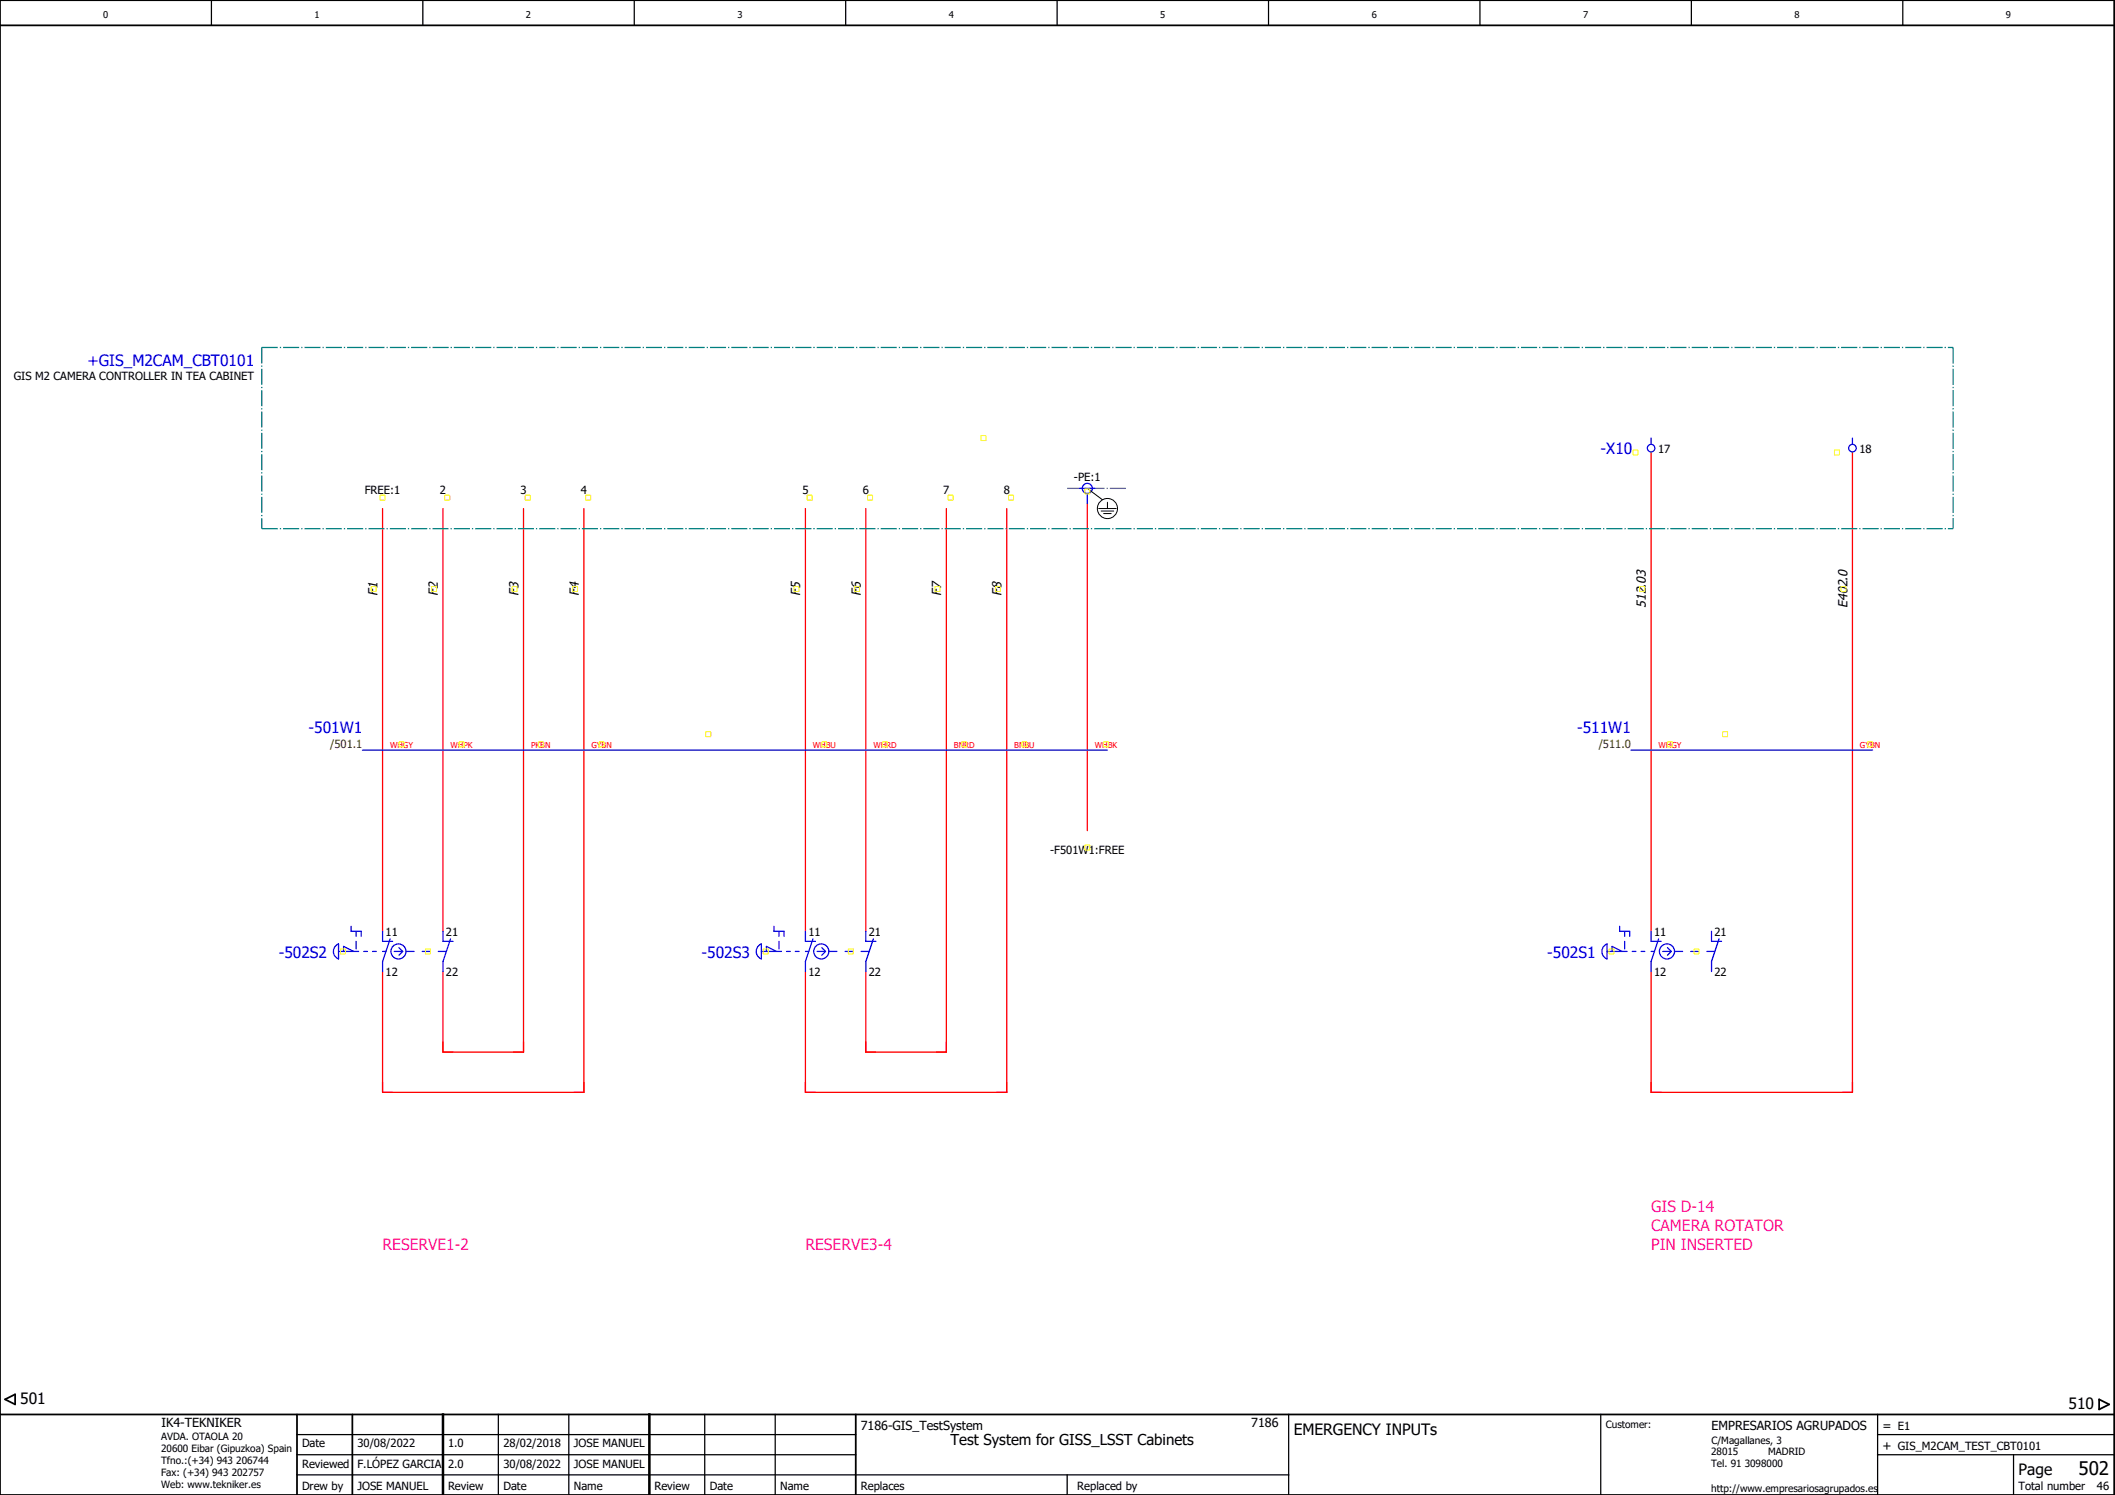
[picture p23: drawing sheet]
<svg xmlns="http://www.w3.org/2000/svg" width="420mm" height="297mm" viewBox="0 0 420 297" stroke-linecap="round" stroke-linejoin="round" font-family="sans-serif">
<defs><g id="words">
<text font-size="3.7" x="412.9" y="293">502</text>
<g font-size="3.1" fill="#00f">
<text x="17.4" y="72.6">+GIS_M2CAM_CBT0101</text>
<text x="318" y="90.3">-X10</text>
<text x="61.3" y="145.7">-501W1</text>
<text x="313.3" y="145.7">-511W1</text>
<text x="55.4" y="190.3">-502S2</text>
<text x="139.4" y="190.3">-502S3</text>
<text x="307.4" y="190.3">-502S1</text>
</g>
<g font-size="3.1" fill="#f0f">
<text x="328" y="240.9">GIS D-14</text>
<text x="328" y="244.6">CAMERA ROTATOR</text>
<text x="76" y="248.4">RESERVE1-2</text>
<text x="160" y="248.4">RESERVE3-4</text>
<text x="328" y="248.4">PIN INSERTED</text>
</g>
<g font-size="3.1">
<text x="4" y="279">501</text>
<text x="410.9" y="280">510</text>
<text x="257" y="285">EMERGENCY INPUTs</text>
<text x="401" y="293">Page</text>
</g>
<text font-size="3" x="188.8" y="287">Test System for GISS_LSST Cabinets</text>
<g font-size="2.5">
<text x="75" y="118.4" transform="rotate(-90 75 118.4)">F1</text>
<text x="87" y="118.4" transform="rotate(-90 87 118.4)">F2</text>
<text x="103" y="118.4" transform="rotate(-90 103 118.4)">F3</text>
<text x="115" y="118.4" transform="rotate(-90 115 118.4)">F4</text>
<text x="159" y="118.4" transform="rotate(-90 159 118.4)">F5</text>
<text x="171" y="118.4" transform="rotate(-90 171 118.4)">F6</text>
<text x="187" y="118.4" transform="rotate(-90 187 118.4)">F7</text>
<text x="199" y="118.4" transform="rotate(-90 199 118.4)">F8</text>
<text x="327" y="120.8" transform="rotate(-90 327 120.8)">512.03</text>
<text x="367" y="120.8" transform="rotate(-90 367 120.8)">E402.0</text>
<text x="32.1" y="283.6">IK4-TEKNIKER</text>
<text x="171" y="284">7186-GIS_TestSystem</text>
<text x="248.6" y="283.5">7186</text>
<text x="340" y="284">EMPRESARIOS AGRUPADOS</text>
<text x="374" y="284">= E1</text>
<text x="374" y="288">+ GIS_M2CAM_TEST_CBT0101</text>
</g>
<g font-size="2.2">
<text x="2.7" y="75.5">GIS M2 CAMERA CONTROLLER IN TEA CABINET</text>
<text x="329.4" y="89.9">17</text>
<text x="369.4" y="89.9">18</text>
<text x="213.3" y="95.6">-PE:1</text>
<text x="72.5" y="98.1">FREE:1</text>
<text x="87.4" y="98.1">2</text>
<text x="103.4" y="98.1">3</text>
<text x="115.4" y="98.1">4</text>
<text x="159.4" y="98.1">5</text>
<text x="171.4" y="98.1">6</text>
<text x="187.4" y="98.1">7</text>
<text x="199.4" y="98.1">8</text>
<text x="208.6" y="169.8">-F501W1:FREE</text>
<text x="76.6" y="186">11</text>
<text x="88.6" y="186">21</text>
<text x="160.6" y="186">11</text>
<text x="172.6" y="186">21</text>
<text x="328.6" y="186">11</text>
<text x="340.6" y="186">21</text>
<text x="76.6" y="193.9">12</text>
<text x="88.6" y="193.9">22</text>
<text x="160.6" y="193.9">12</text>
<text x="172.6" y="193.9">22</text>
<text x="328.6" y="193.9">12</text>
<text x="340.6" y="193.9">22</text>
<text x="60" y="287.6">Date</text>
<text x="71" y="287.6">30/08/2022</text>
<text x="89" y="287.6">1.0</text>
<text x="100" y="287.6">28/02/2018</text>
<text x="114" y="287.6">JOSE MANUEL</text>
<text x="60" y="291.6">Reviewed</text>
<text x="71" y="291.6">F.LÓPEZ GARCIA</text>
<text x="89" y="291.6">2.0</text>
<text x="100" y="291.6">30/08/2022</text>
<text x="114" y="291.6">JOSE MANUEL</text>
<text x="60" y="296">Drew by</text>
<text x="71" y="296">JOSE MANUEL</text>
<text x="89" y="296">Review</text>
<text x="100" y="296">Date</text>
<text x="114" y="296">Name</text>
<text x="130" y="296">Review</text>
<text x="141" y="296">Date</text>
<text x="155" y="296">Name</text>
<text x="171" y="296">Replaces</text>
<text x="214" y="296">Replaced by</text>
<text x="401" y="296">Total number</text>
<text x="416.6" y="296">46</text>
</g>
<g font-size="2.2" fill="#800000">
<text x="65.6" y="148.6">/501.1</text>
<text x="317.6" y="148.6">/511.0</text>
</g>
<g font-size="2">
<text x="32" y="286">AVDA. OTAOLA 20</text>
<text x="319" y="283.6">Customer:</text>
<text x="340" y="286.8">C/Magallanes, 3</text>
<text x="32" y="288.4">20600 Eibar (Gipuzkoa) Spain</text>
<text x="32" y="290.8">Tfno.:(+34) 943 206744</text>
<text x="32" y="293.2">Fax: (+34) 943 202757</text>
<text x="339.9" y="289.1">28015</text>
<text x="339.9" y="291.5">Tel. 91 3098000</text>
<text x="351.3" y="289.2">MADRID</text>
<text x="32" y="295.6">Web: www.tekniker.es</text>
<text x="339.9" y="296.4">http://www.empresariosagrupados.es</text>
</g>
<g font-size="1.9">
<text x="20.5" y="3.7">0</text>
<text x="62.5" y="3.7">1</text>
<text x="104.5" y="3.7">2</text>
<text x="146.5" y="3.7">3</text>
<text x="188.5" y="3.7">4</text>
<text x="230.5" y="3.7">5</text>
<text x="272.5" y="3.7">6</text>
<text x="314.5" y="3.7">7</text>
<text x="356.5" y="3.7">8</text>
<text x="398.5" y="3.7">9</text>
</g>
<g font-size="1.6" fill="#f00">
<text x="77.5" y="148.5">WHGY</text>
<text x="89.5" y="148.5">WHPK</text>
<text x="105.5" y="148.5">PKBN</text>
<text x="117.5" y="148.5">GYBN</text>
<text x="161.5" y="148.5">WHBU</text>
<text x="173.5" y="148.5">WHRD</text>
<text x="189.5" y="148.5">BNRD</text>
<text x="201.5" y="148.5">BNBU</text>
<text x="217.5" y="148.5">WHBK</text>
<text x="329.5" y="148.5">WHGY</text>
<text x="369.5" y="148.5">GYBN</text>
</g>
</g></defs>
<g fill="none" stroke="#000" stroke-width=".25">
<path d="M42 0v5M84 0v5M126 0v5M168 0v5M210 0v5M252 0v5M294 0v5M336 0v5M378 0v5M59 289h111M59 285h111M59 293h197"/>
<path d="M99 281v16M113 281v16M140 281v16M154 281v16M212 293v4M256 281v16M318 281v16M373 289h47M373 285h47M373 281v16M400 289v8"/>
</g>
<path d="M0 5h420M0 0h420v297h-420zM1 278l2-1v2zM417 278l2 1-2 1zM0 281h420M59 281v16M70 281v16M170 281v16" fill="none" stroke="#000" stroke-width=".35"/>
<path d="M88 281v16M129 281v16" fill="none" stroke="#000" stroke-width=".5"/>
<path d="M328 89.8v95.2M368 89.8v127.2h-40v-24M76 101v84M88 101v84M104 101v108h-16v-16M116 101v116h-40v-24M160 101v84M172 101v84M188 101v108h-16v-16M200 101v116h-40v-24M216 100v65" fill="none" stroke="#f00" stroke-width=".25"/>
<path d="M212 97h12" fill="none" stroke="#5267a5" stroke-width=".25" stroke-dasharray="3.2 .4 .3 .4" stroke-linecap="butt"/>
<g fill="none" stroke="#00f" stroke-width=".25">
<path d="M214.5 97h3M216 98v2M328 87v1.3M368 87v1.3M72 149h148M324 149h48M66.6 188l.7-.5v3a1.61 1.61 0 0 1-.7-2.5zM67.3 189h4M68.3 189v-1l2 1M69.8 184v1h2v1M70.7 185v1M70.7 187v1.5"/>
<path d="M72.2 189h.8M74 189h.8M76 185v2h2M76 189h.7M77.5 186.5l-1.5 4.5v2M78.3 189h1.7M79.3 188.3l.7 .7M80 189l-.7 .8M80.7 189h1.6M83.9 189h1.6M87.1 189h1.6M88 185v2h2"/>
<path d="M89.5 186.5l-1.5 4.5v2M150.6 188l.6-.5v3a1.61 1.61 0 0 1-.6-2.5zM151.2 189h4.1M152.3 189v-1l1.9 1M153.8 184v1h1.9v1M154.7 185v1M154.7 187v1.5M156.2 189h.8M158 189h.7M160 185v2h2M160 189h.7M161.5 186.5l-1.5 4.5v2"/>
<path d="M162.3 189h1.7M163.3 188.3l.7 .7M164 189l-.7 .8M164.7 189h1.6M167.9 189h1.6M171.1 189h1.6M172 185v2h2M173.5 186.5l-1.5 4.5v2M318.6 188l.7-.5v3a1.61 1.61 0 0 1-.7-2.5zM319.3 189h3.9M320.2 189v-1l2.1 1M321.7 184v1h2.1v1"/>
<path d="M322.8 185v1M322.8 187v1.5M324.3 189h.7M326 189h.8M328 185v2h2M328 189h.6M329.5 186.5l-1.5 4.5v2M330.3 189h1.7M331.2 188.3l.8 .7M332 189l-.8 .8M332.7 189h1.6M335.9 189h1.6"/>
<path d="M339.1 189h1.6M340 185v2h2M341.5 186.5l-1.5 4.5v2"/>
<circle cx="216" cy="97" r="1"/>
<circle cx="328" cy="89" r=".75"/>
<circle cx="368" cy="89" r=".75"/>
<circle cx="79.2" cy="189" r="1.5"/>
<circle cx="163.2" cy="189" r="1.5"/>
<circle cx="331.2" cy="189" r="1.5"/>
</g>
<g fill="none" stroke="#000" stroke-width=".2">
<path d="M216 97l3 2.3M220 99.8v1.2M218.2 101h3.6M218.8 101.5h2.4M219.2 102h1.5"/>
<circle cx="220" cy="101" r="2"/>
</g>
<path d="M52 69h336M52 69v36M388 69v36M52 105h336" fill="none" stroke="#007f7f" stroke-width=".25" stroke-dasharray="3.2 .4 .3 .4" stroke-linecap="butt"/>
<g fill="none" stroke="#ff0" stroke-width=".2" stroke-dasharray="2 .4 .4 .4 .4 .4" stroke-linecap="butt">
<path d="M75.5 98.4h1M75.5 99.4h1M75.5 98.4v1M76.5 98.4v1M88.3 98.4h1M88.3 99.4h1M88.3 98.4v1M89.3 98.4v1M104.3 98.4h1M104.3 99.4h1M104.3 98.4v1M105.3 98.4v1"/>
<path d="M116.3 98.4h1M116.3 99.4h1M116.3 98.4v1M117.3 98.4v1M160.3 98.4h1M160.3 99.4h1M160.3 98.4v1M161.3 98.4v1M172.3 98.4h1M172.3 99.4h1M172.3 98.4v1M173.3 98.4v1"/>
<path d="M188.3 98.4h1M188.3 99.4h1M188.3 98.4v1M189.3 98.4v1M194.9 86.5h1M194.9 87.5h1M194.9 86.5v1M195.9 86.5v1M200.3 98.4h1M200.3 99.4h1M200.3 98.4v1M201.3 98.4v1"/>
<path d="M215.5 97.1h1M215.5 98.1h1M215.5 97.1v1M216.5 97.1v1M324.4 89.4h1M324.4 90.4h1M324.4 89.4v1M325.4 89.4v1M364.4 89.4h1M364.4 90.4h1M364.4 89.4v1M365.4 89.4v1"/>
<path d="M73.7 116.5h1M73.7 117.5h1M73.7 116.5v1M74.7 116.5v1M85.7 116.5h1M85.7 117.5h1M85.7 116.5v1M86.7 116.5v1M101.7 116.5h1M101.7 117.5h1M101.7 116.5v1M102.7 116.5v1"/>
<path d="M113.7 116.5h1M113.7 117.5h1M113.7 116.5v1M114.7 116.5v1M157.7 116.5h1M157.7 117.5h1M157.7 116.5v1M158.7 116.5v1M169.7 116.5h1M169.7 117.5h1M169.7 116.5v1M170.7 116.5v1"/>
<path d="M185.7 116.5h1M185.7 117.5h1M185.7 116.5v1M186.7 116.5v1M197.7 116.5h1M197.7 117.5h1M197.7 116.5v1M198.7 116.5v1M325.7 116.5h1M325.7 117.5h1M325.7 116.5v1M326.7 116.5v1"/>
<path d="M365.7 116.5h1M365.7 117.5h1M365.7 116.5v1M366.7 116.5v1M79.3 147.4h1M79.3 148.4h1M79.3 147.4v1M80.3 147.4v1M91.2 147.4h1M91.2 148.4h1M91.2 147.4v1M92.2 147.4v1"/>
<path d="M106.9 147.4h1M106.9 148.4h1M106.9 147.4v1M107.9 147.4v1M119 147.4h1M119 148.4h1M119 147.4v1M120 147.4v1M140.2 145.4h1M140.2 146.4h1M140.2 145.4v1M141.2 145.4v1"/>
<path d="M163.3 147.4h1M163.3 148.4h1M163.3 147.4v1M164.3 147.4v1M175.3 147.4h1M175.3 148.4h1M175.3 147.4v1M176.3 147.4v1M191.1 147.4h1M191.1 148.4h1M191.1 147.4v1M192.1 147.4v1"/>
<path d="M203 147.4h1M203 148.4h1M203 147.4v1M204 147.4v1M219.2 147.4h1M219.2 148.4h1M219.2 147.4v1M220.2 147.4v1M331.3 147.4h1M331.3 148.4h1M331.3 147.4v1M332.3 147.4v1"/>
<path d="M342.2 145.4h1M342.2 146.4h1M342.2 145.4v1M343.2 145.4v1M371 147.4h1M371 148.4h1M371 147.4v1M372 147.4v1M215.5 167.9h1M215.5 168.9h1M215.5 167.9v1M216.5 167.9v1"/>
<path d="M67.6 188.5h1M67.6 189.5h1M67.6 188.5v1M68.6 188.5v1M84.5 188.5h1M84.5 189.5h1M84.5 188.5v1M85.5 188.5v1M151.6 188.5h1M151.6 189.5h1M151.6 188.5v1M152.6 188.5v1"/>
<path d="M168.5 188.5h1M168.5 189.5h1M168.5 188.5v1M169.5 188.5v1M319.6 188.5h1M319.6 189.5h1M319.6 188.5v1M320.6 188.5v1M336.5 188.5h1M336.5 189.5h1M336.5 188.5v1M337.5 188.5v1"/>
</g>
<use href="#words"/>
</svg>
